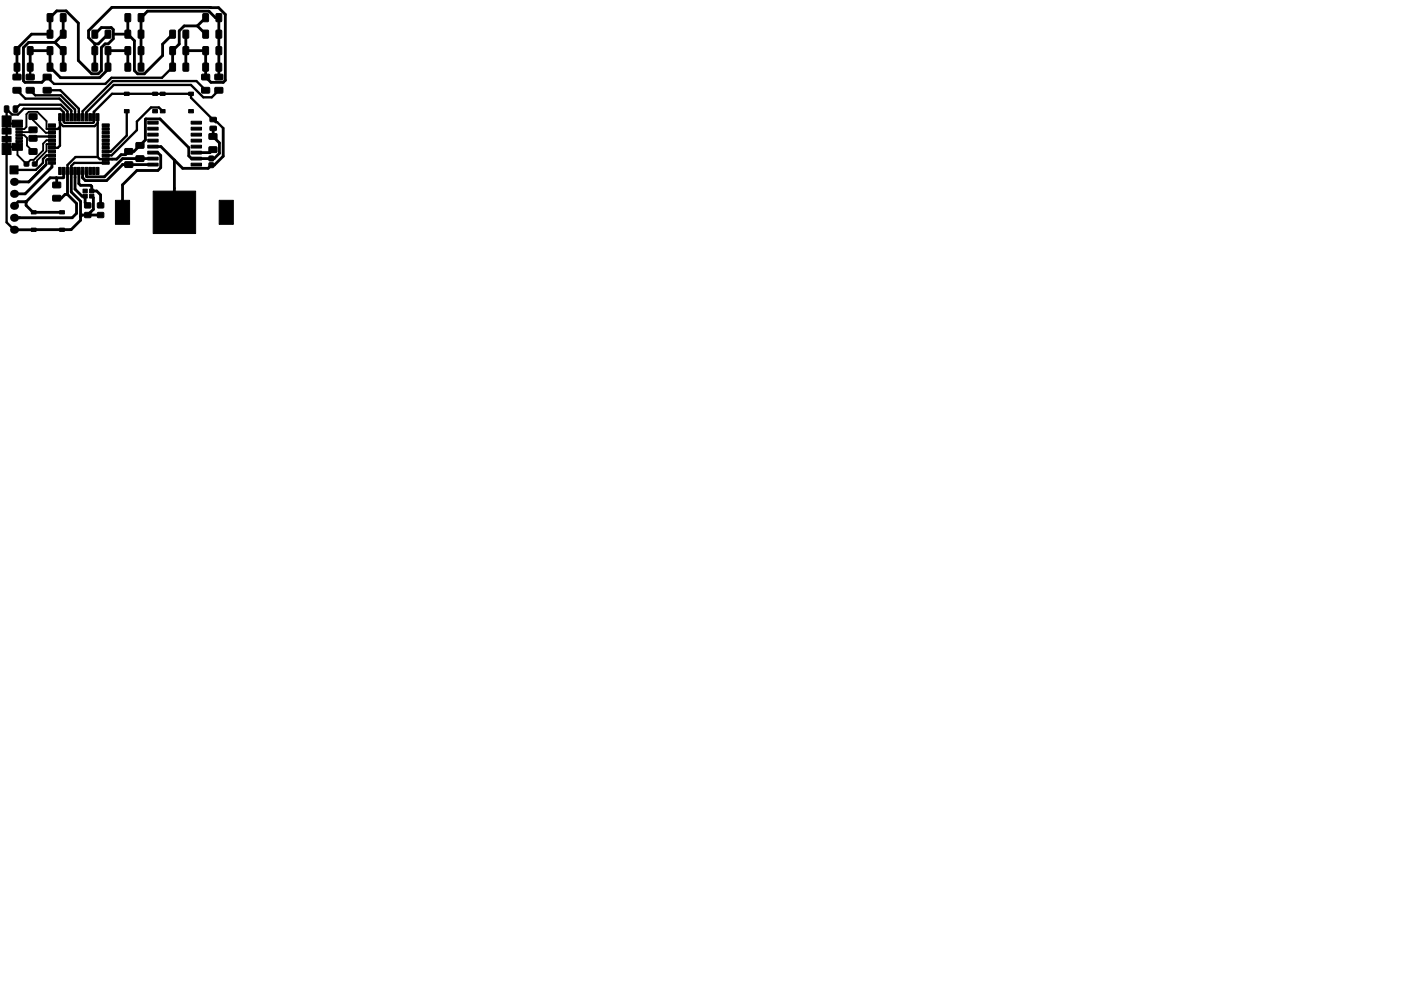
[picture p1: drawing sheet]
<svg xmlns="http://www.w3.org/2000/svg" width="297mm" height="210mm" viewBox="0 0 297 210" stroke-linecap="round" stroke-linejoin="round" font-family="sans-serif">
<g fill="#000" stroke="#000" stroke-width=".21">
<path d="M3 9.9l1.2 .1-.1 1.6-1.1-.1zM3 13.4l1.2 .1-.1 1.6-1.1-.1zM2.8 18.6h1.6v1.1h-1.6zM2.8 15.8h1.6v1.1h-1.6zM5.8 9.9l1.2 .1-.1 1.6-1.1-.1zM5.8 13.4l1.2 .1-.1 1.6-1.1-.1zM5.6 18.6h1.6v1.1h-1.6zM5.6 15.8h1.6v1.1h-1.6zM9.2 18.6h1.6v1.1h-1.6zM9.2 15.8h1.6v1.1h-1.6zM10 13.4l1.2 .1-.1 1.6-1.1-.1zM10 9.9l1.2 .1-.1 1.6-1.1-.1z"/>
<path d="M10 6.4l1.2 .1-.1 1.6-1.1-.1zM10 2.9l1.2 .1-.1 1.6-1.1-.1zM12.8 13.4l1.2 .1-.1 1.6-1.1-.1zM12.8 9.9l1.2 .1-.1 1.6-1.1-.1zM12.8 6.4l1.2 .1-.1 1.6-1.1-.1zM12.8 2.9l1.2 .1-.1 1.6-1.1-.1zM19.5 13.4l1.2 .1-.1 1.6-1.1-.1zM19.5 9.9l1.2 .1-.1 1.6-1.1-.1zM19.5 6.4l1.2 .1-.1 1.6-1.1-.1zM22.3 13.4l1.2 .1-.1 1.6-1.1-.1zM22.3 9.9l1.2 .1-.1 1.6-1.1-.1zM22.3 6.4l1.2 .1-.1 1.6-1.1-.1z"/>
<path d="M26.4 19.5h1v.7h-1zM26.5 13.4l1.2 .1-.1 1.6-1.1-.1zM26.5 9.9l1.2 .1-.1 1.6-1.1-.1zM26.5 6.4l1.2 .1-.1 1.6-1.1-.1zM26.5 2.9l1.2 .1-.1 1.6-1.1-.1zM29.3 13.4l1.2 .1-.1 1.6-1.1-.1zM29.3 9.9l1.2 .1-.1 1.6-1.1-.1zM29.3 6.4l1.2 .1-.1 1.6-1.1-.1zM29.3 2.9l1.2 .1-.1 1.6-1.1-.1zM32.4 19.5h1v.7h-1zM34 19.5h1v.7h-1zM36 13.4l1.2 .1-.1 1.6-1.1-.1z"/>
<path d="M36 9.9l1.2 .1-.1 1.6-1.1-.1zM36 6.4l1.2 .1-.1 1.6-1.1-.1zM38.8 13.4l1.2 .1-.1 1.6-1.1-.1zM38.8 9.9l1.2 .1-.1 1.6-1.1-.1zM38.8 6.4l1.2 .1-.1 1.6-1.1-.1zM40 19.5h1v.7h-1zM43 13.4l1.2 .1-.1 1.6-1.1-.1zM43 9.9l1.2 .1-.1 1.6-1.1-.1zM43 6.4l1.2 .1-.1 1.6-1.1-.1zM43 2.9l1.2 .1-.1 1.6-1.1-.1zM42.8 15.8h1.6v1.1h-1.6zM42.8 18.6h1.6v1.1h-1.6z"/>
<path d="M45.8 13.4l1.2 .1-.1 1.6-1.1-.1zM45.8 9.9l1.2 .1-.1 1.6-1.1-.1zM45.8 6.4l1.2 .1-.1 1.6-1.1-.1zM45.8 2.9l1.2 .1-.1 1.6-1.1-.1zM45.6 18.6h1.6v1.1h-1.6zM45.6 15.8h1.6v1.1h-1.6zM.5 24.6h1.8v2.4h-1.8zM.5 30.4h1.8v2.4h-1.8zM.5 27.3h1.8v1.1h-1.8zM.5 28.9h1.8v1.2h-1.8zM1 22.5l.8 .1v1.2l-.8-.1zM2.1 35.2h1.7v1.7h-1.7z"/>
<path d="M2.7 25.5h2.1v1.5h-2.1zM2.7 30.4h2.1v1.5h-2.1zM3.4 27.2h1.4v.4h-1.4zM3.4 27.8h1.4v.5h-1.4zM3.4 28.5h1.4v.4h-1.4zM3.4 29.1h1.4v.5h-1.4zM3.4 29.8h1.4v.4h-1.4zM2.9 22.5l.8 .1v1.2l-.9-.1zM5.2 34.4h.9v.8h-.9zM6.2 24.2h1.6v1.1h-1.6zM6.2 27h1.6v1.1h-1.6zM6.2 31.6h1.6v1.1h-1.6z"/>
<path d="M6.2 28.8h1.6v1.1h-1.6zM6.9 34.4h.9v.8h-.9zM10.3 26.3h1.5v.5h-1.5zM10.3 27.1h1.5v.5h-1.5zM10.3 27.9h1.5v.5h-1.5zM10.3 28.7h1.5v.5h-1.5zM10.3 29.5h1.5v.5h-1.5zM10.3 30.3h1.5v.5h-1.5zM10.3 31.1h1.5v.5h-1.5zM10.3 31.9h1.5v.5h-1.5zM10.3 32.7h1.5v.5h-1.5zM10.3 33.5h1.5v.5h-1.5z"/>
<path d="M10.3 34.3h1.5v.5h-1.5zM11.2 38.7h1.6l.1 1.1h-1.6zM12.4 35.5h.6v1.5h-.6zM12.4 24.1h.6v1.5h-.6zM13.2 35.5h.6v1.5h-.6zM13.2 24.1h.6v1.5h-.6zM14 35.5h.6v1.5h-.6zM14 24.1h.6v1.5h-.6zM14.8 35.5h.6v1.5h-.6zM14.8 24.1h.6v1.5h-.6zM15.6 35.5h.6v1.5h-.6zM15.6 24.1h.6v1.5h-.6z"/>
<path d="M16.4 35.5h.6v1.5h-.6zM16.4 24.1h.6v1.5h-.6zM17.2 35.5h.6v1.5h-.6zM17.2 24.1h.6v1.5h-.6zM18 35.5h.6v1.5h-.6zM18 24.1h.6v1.5h-.6zM18.8 35.5h.6v1.5h-.6zM18.8 24.1h.6v1.5h-.6zM19.6 35.5h.6v1.5h-.6zM19.6 24.1h.6v1.5h-.6zM20.4 35.5h.6v1.5h-.6zM20.4 24.1h.6v1.5h-.6z"/>
<path d="M21.7 34.3h1.5v.5h-1.5zM21.7 33.5h1.5v.5h-1.5zM21.7 32.7h1.5v.5h-1.5zM21.7 31.9h1.5v.5h-1.5zM21.7 31.1h1.5v.5h-1.5zM21.7 30.3h1.5v.5h-1.5zM21.7 29.5h1.5v.5h-1.5zM21.7 28.7h1.5v.5h-1.5zM21.7 27.9h1.5v.5h-1.5zM21.7 27.1h1.5v.5h-1.5zM21.7 26.3h1.5v.5h-1.5zM26.4 23.2h1v.7h-1z"/>
<path d="M26.5 31.6l1.6-.1v1.1l-1.6 .1zM26.5 34.4l1.6-.1v1.1l-1.6 .1zM28.9 33.1h1.5l.1 1.1h-1.6zM28.9 30.3h1.5l.1 1.1h-1.6zM32.4 23.2h1v.7h-1zM31.3 30.8h2.2v.6h-2.2zM31.3 32.1h2.2v.6h-2.2zM31.3 29.5h2.2v.6h-2.2zM31.3 28.3h2.2v.6h-2.2zM31.3 25.7h2.2v.6h-2.2zM31.3 27h2.2v.6h-2.2zM31.3 33.3h2.2v.6h-2.2z"/>
<path d="M31.3 34.6h2.2v.6h-2.2zM34 23.2h1v.7h-1zM40 23.2h1v.7h-1zM40.5 33.3h2.2v.6h-2.2zM40.5 34.6h2.2v.6h-2.2zM40.5 32.1h2.2v.6h-2.2zM40.5 30.8h2.2v.6h-2.2zM40.5 28.3h2.2v.6h-2.2zM40.5 29.5h2.2v.6h-2.2zM40.5 27h2.2v.6h-2.2zM40.5 25.7h2.2v.6h-2.2zM44.3 33.2h1v.9h-1z"/>
<path d="M44.3 34.6h1v.9h-1zM44.6 26.8h1.2l.1 .8-1.3 .1zM44.6 24.9h1.2l.1 .8-1.3 .1zM44.3 31.2h1.6l.1 1.1h-1.6zM44.3 28.4h1.6l.1 1.1h-1.6zM6.6 48.4h1v.7h-1zM6.6 44.7h1v.7h-1zM11.2 41.5h1.6l.1 1.1h-1.6zM12.7 48.4h1v.7h-1zM12.7 44.7h1v.7h-1zM17.6 41.2h.9v.8h-.9zM17.6 40.1h.9v.8h-.9z"/>
<path d="M19 41.2h.9v.8h-.9zM19 40.1h.9v.8h-.9zM18 43.1h1.2v1h-1.2zM18 45.1h1.2v1h-1.2zM20.7 45.1h1.2l.1 1h-1.3zM20.7 43.1h1.2l.1 1h-1.3zM24.5 42.5h3v5.1h-3zM32.5 40.5h9v9h-9zM46.5 42.5h3v5.1h-3z"/>
</g>
<g fill="#000">
<circle cx="3" cy="38.6" r=".85"/>
<circle cx="3" cy="46.2" r=".85"/>
<circle cx="3" cy="48.7" r=".85"/>
<circle cx="3" cy="41.1" r=".85"/>
<circle cx="3" cy="43.7" r=".85"/>
</g>
<g fill="none" stroke="#000" stroke-width=".6">
<path d="M6.4 14.2v-3.5h4.2v3.5l2.2 2.3h8.3l1.8-1.8v-4h4.2v3.5M11.6 9l1.8 1.7v3.5M11.6 9h-5.5l-1.1 1.1v7l.3 .4h3.6l1.1-1.2M13.4 3.7v3.5l-1.8 1.8M20.1 7.2l1.4-1.4h2.1l.4 .5v1.9l-1.1 1.1h-.6l-.8 .8v4.9l-.7 .7h-1.4l-2.8-2.9v-7.9l-2.6-2.6h-2l-1.4 1.4v3.5h-3.9l-3.1 3.1v3.9M20.1 9.3l-1.3-1.3v-1.5l4.9-4.9h22.6l1.5 1.5v13.9l-.5 .5h-2.6l-1.1-1.2v-5.6h-4.2M20.1 9.3v4.9M22.9 7.2l-2.1 2.1h-.7M24 7.2h3.1M27.1 7.2l1.4 1.4v6.4l.7 .7h1.4l3.9-3.9v-2.4l2.1-2.2M27.1 3.7v3.5M29.9 14.2v-10.5l1.4-1.3h13l1.4 1.3h.7v12.6"/>
<path d="M39.4 7.2v7M41.9 5.5h-2.8l-1.1 1v2.8l-1.4 1.4v3.5M41.9 5.5l1.7 1.7M43.6 3.7l-1.7 1.8M9.8 35l-3.7 3.6h-3.1M11 34.6v.8l-5.7 5.7h-2.3M11.9 37.7l.1 1.5M13.5 36.3l-.1 1.4h-2.8l-5.1 5.1M14.3 36.3v5M15.1 36.3v4.4l2 2v4l-2 2h-12.1M15.9 36.3v3.8l1.5 1.5h.7v1.4l.5 .6M16.7 36.3v2.7l.4 .3h2.1l.2 .2v1h1.1l.8 .8v2.3"/>
<path d="M19.9 23.7v1.2M26 34.9l-3.4 3.4h-4.5l-.6-.6v-1.4M26 34.9h.1M26 34.9h6.4M32.4 33.6h-6.4l-3.9 3.9h-3.7l-.1-.1v-1.1M32.4 32.4h1.1l.6 .6v2.6l-.6 .6h-4.5l-3 3v5.8M32.4 34.9h.1M37 34v11M45.2 31.7l-.7 .7h-2.9M45.2 27.2v1.7l1.3 1.4v2.2l-1.1 1.1h-4.8l-.6-.5v-1.8l-6.1-6.1h-3l-.1 4.5-2.4 2.4h-1.1l-.7 .7h-.9l-1 1h-2.3M47.3 27.2v5.9l-1.9 1.9h-.6l-.7 .7h-5.4l-4.6-4.6h-1.7M4.2 46.2h.1"/>
<path d="M5.5 42.8v.1M5.5 42.8v.8l1.5 1.4h6.2M5.5 42.8h-1.7l-.8 .9M14.3 41.3l1.9 1.9v2.1l-.9 .9h-12.3M14.3 41.3h-.5l-.8 .7h-1M19.4 41.6l.4 .4v2.4l-1.2 1.2M21.3 45.6h-3.9l-.3 .3M48 44v1"/>
</g>
<g fill="none" stroke="#000" stroke-width=".5">
<path d="M3.6 14.2v2.1M3.6 19.1l1.8 1.8h7.2l2.5 2.5v1.5M6.4 14.2v2.1M6.4 19.1l1.1 1.1h5.4l3 3.1v1.6M10 19.1h2.8l3.9 4v1.8M36.6 14.2l-2.3 2.3h-10.7l-1.3 1.3h-10.9l-1.4-1.5M43.6 19.1l-2-1.9h-17.7l-6.4 6.4v1.3M46.4 19.1l-1.5 1.5h-1.8l-2.6-2.6h-16.4l-5.8 5.8v1.1M1.4 25.8l.4 .4h1.9M3.3 23.1l.9-.9h8.7l1.4 1.4v1.3M3.7 31.2h-1.9l-.4 .4M11 33h-1.1l-.8 .7v.8l-1.5 1.5h-4.6"/>
<path d="M11 33.8h-.9l-.3 .2v.8l-3.7 3.8M11 29h-3.6l-.4 .3M12.7 24.9v6l-.4 .5h-1.3M12.7 26.9l-.4 .5h-1.3M12.7 26.1l.7 .7h6.7l.6-.7M16.7 24.9h.1M19.9 24.9v1l-.2 .2h-6l-.2-.2v-2.1l-.7-.7h-7.8l-1.2 1.2h-1.2l-1.2-1.2v24.1l1.6 1.5M19.9 23.7l3.9-3.8h16.7v.8l4.6 4.7 .7 .5h.2l1.3 1.3M20.7 33.3h-4.7l-1.7 1.7v1.3M20.7 24.9v8.4M20.7 33.3l.5 .5h1.2M22.4 34.6h-6.6l-.7 .6v1.1"/>
<path d="M26.9 23.6v5.2l-3.4 3.4h-1.1M34.5 23.6l-.8-.8h-1.7l-3 3v1.8l-5.3 5.4h-1.3M3.8 42.8h1.7"/>
</g>
<path d="M4.1 28.7h1.1l.5 .6v1.6l1.3 1.2M7 27.5l-.5 .5h-2.4M7 24.7v.8l2.7 2.7h1.3M11 29.8h-1.1l-.8 .7v1.4l-1.9 2h-.7l-.9 .9-1.9-1.9v-2.6l.4-.3M11 30.6h-1.1v1.5l-2 2v.2l-.5 .5M11 27.4h-1.1v-1.7l-2-2h-1.8l-.5 .5v2.7l-.4 .5h-1.1" fill="none" stroke="#000" stroke-width=".4"/>
</svg>
